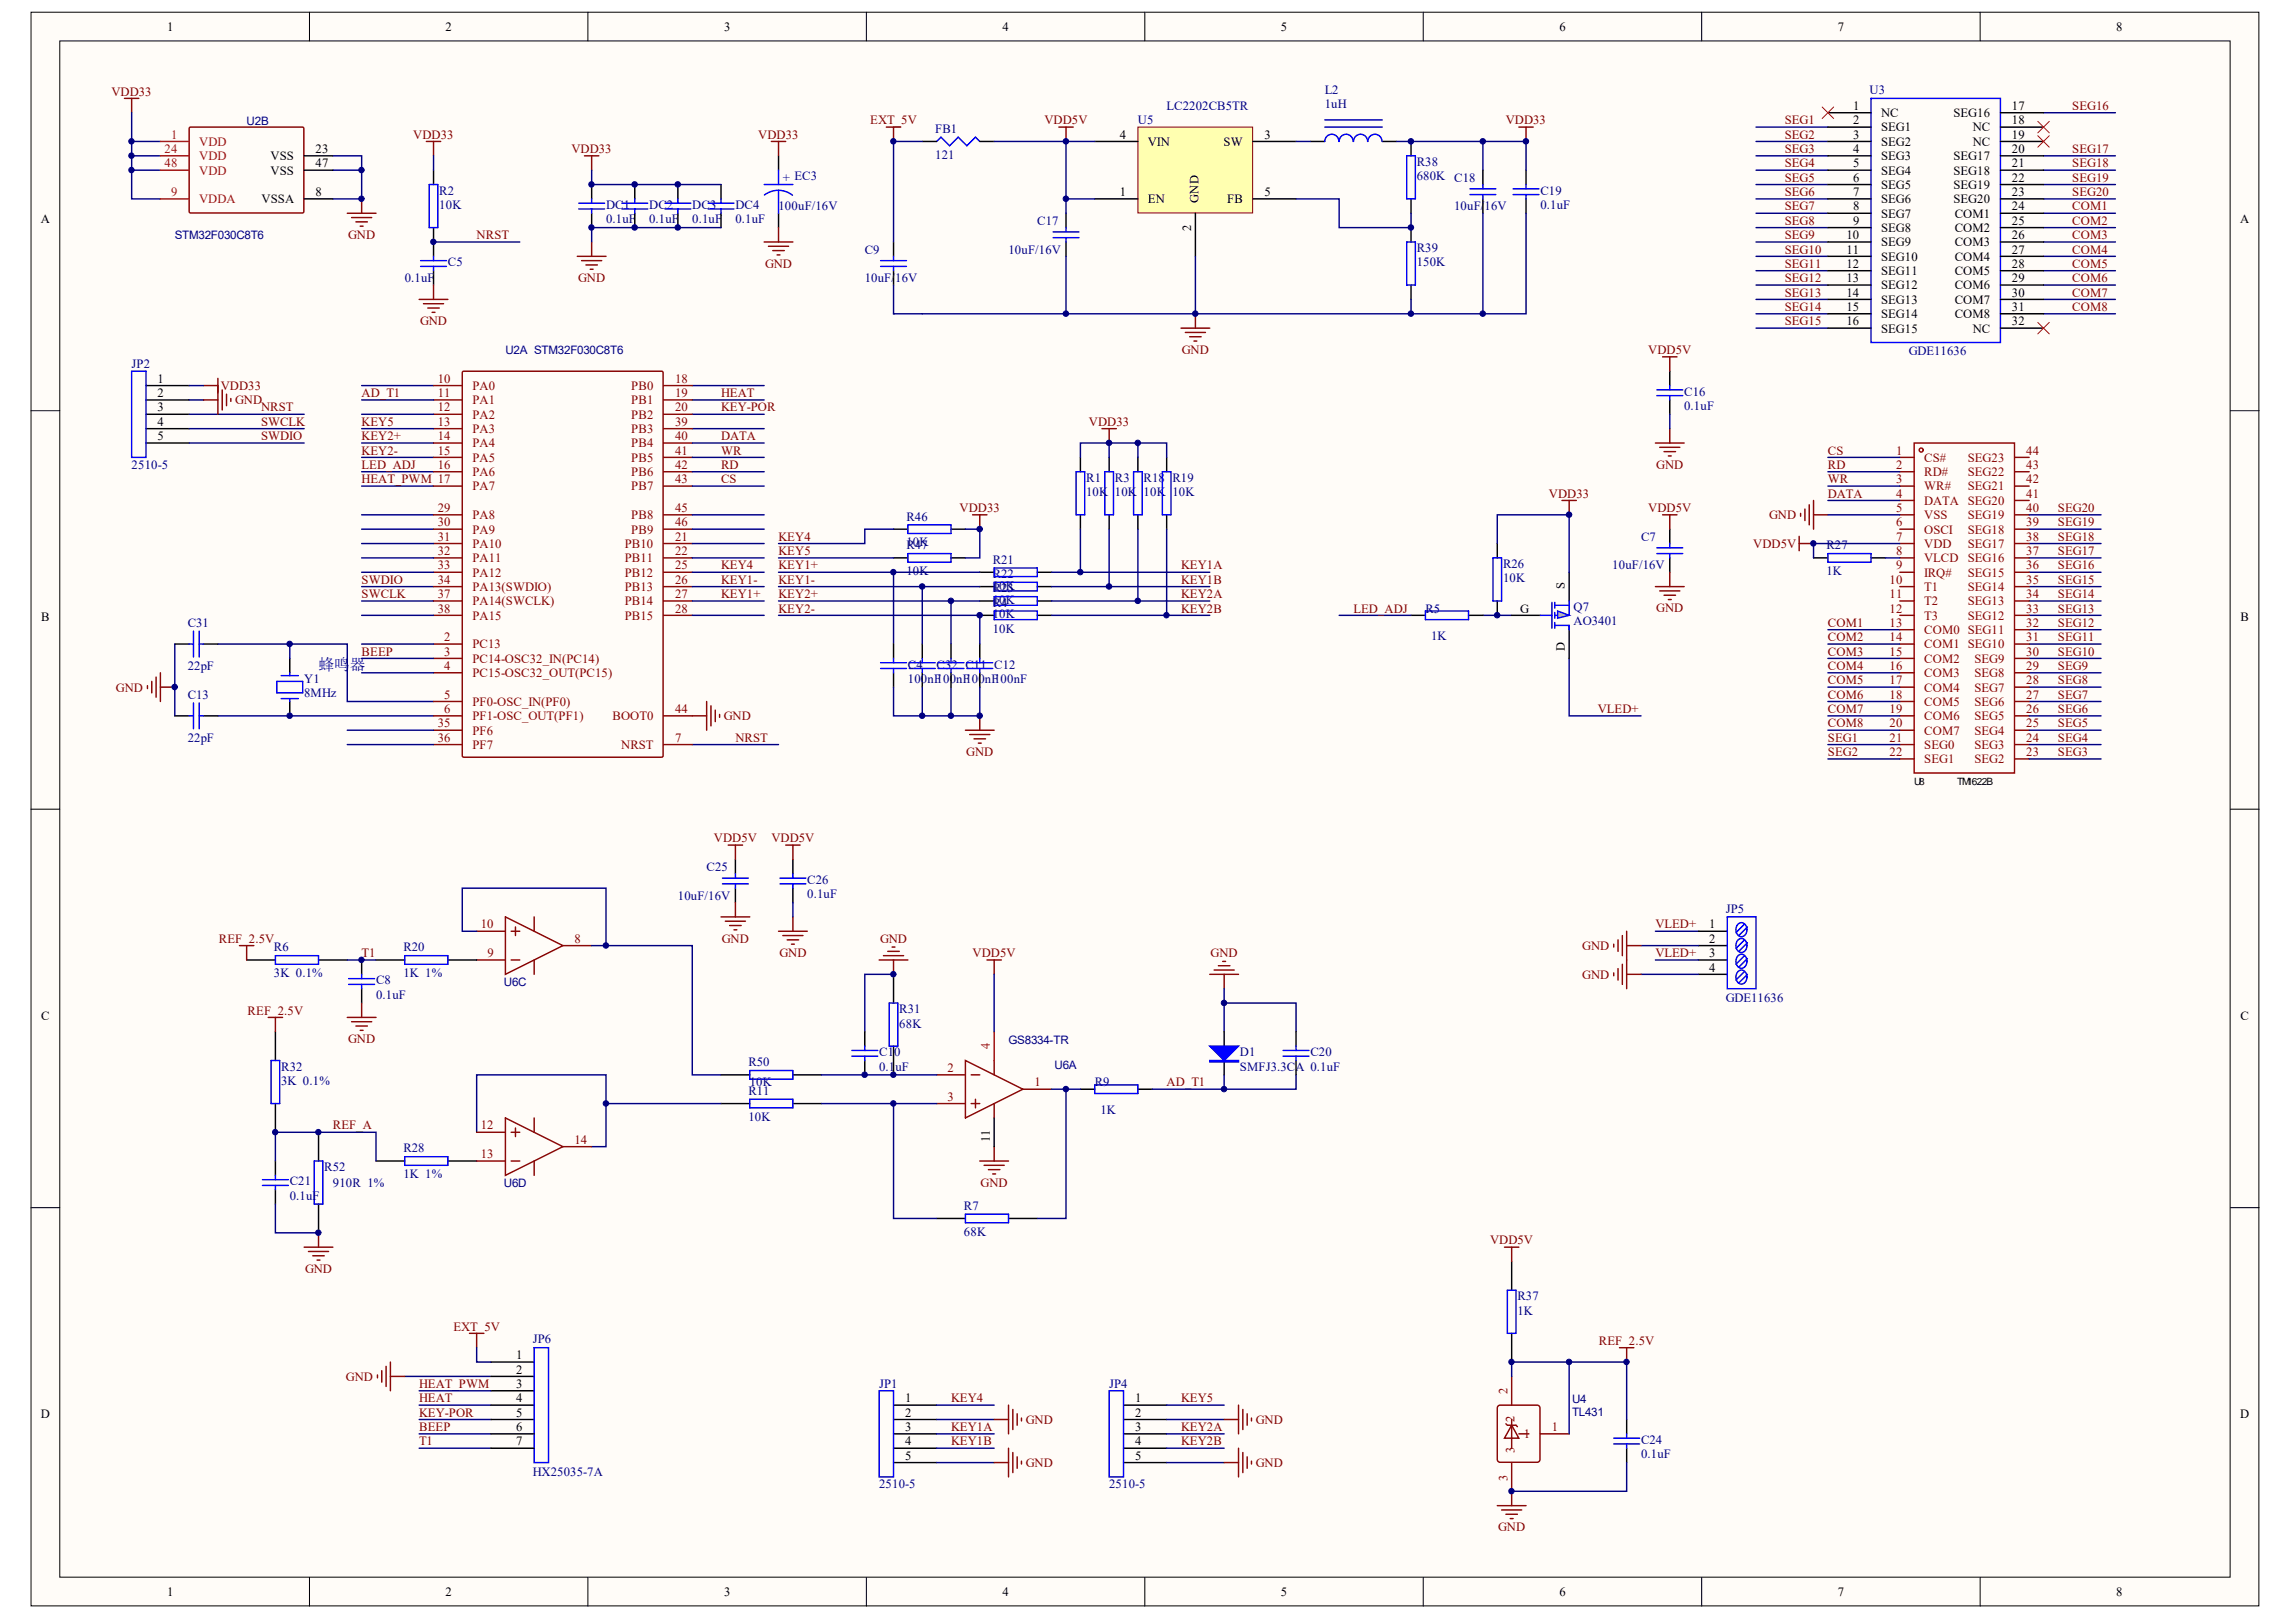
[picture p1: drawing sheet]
<svg xmlns="http://www.w3.org/2000/svg" width="297mm" height="210mm" viewBox="0 0 297 210" stroke-linecap="round" stroke-linejoin="round" font-family="sans-serif">
<defs><g id="words">
<text font-size="2" fill="#000080" x="41.2" y="86.8">蜂鸣器</text>
<g font-size="1.6">
<text x="21.6" y="4">1</text>
<text x="57.6" y="4">2</text>
<text x="93.7" y="4">3</text>
<text x="129.7" y="4">4</text>
<text x="165.7" y="4">5</text>
<text x="201.7" y="4">6</text>
<text x="237.8" y="4">7</text>
<text x="273.8" y="4">8</text>
<text x="144.9" y="17.9">4</text>
<text x="163.6" y="17.9">3</text>
<text x="239.7" y="16.1">2</text>
<text x="239.7" y="17.9">3</text>
<text x="239.7" y="14.2">1</text>
<text x="243.4" y="17">SEG1</text>
<text x="243.4" y="15.2">NC</text>
<text x="252.7" y="15.2">SEG16</text>
<text x="255.2" y="17">NC</text>
<text x="260.3" y="14.2">17</text>
<text x="260.3" y="16.1">18</text>
<text x="260.3" y="17.9">19</text>
<text x="35" y="20.7">VSS</text>
<text x="35" y="22.6">VSS</text>
<text x="40.8" y="19.8">23</text>
<text x="40.8" y="21.7">47</text>
<text x="148.5" y="18.9">VIN</text>
<text x="158.3" y="18.9">SW</text>
<text x="239.7" y="19.8">4</text>
<text x="239.7" y="21.7">5</text>
<text x="239.7" y="23.5">6</text>
<text x="243.4" y="18.9">SEG2</text>
<text x="243.4" y="20.7">SEG3</text>
<text x="243.4" y="22.6">SEG4</text>
<text x="252.7" y="20.7">SEG17</text>
<text x="252.7" y="22.6">SEG18</text>
<text x="255.2" y="18.9">NC</text>
<text x="260.3" y="19.8">20</text>
<text x="260.3" y="21.7">21</text>
<text x="260.3" y="23.5">22</text>
<text x="5.3" y="28.8">A</text>
<text x="33.8" y="26.3">VSSA</text>
<text x="40.8" y="25.4">8</text>
<text x="144.9" y="25.4">1</text>
<text x="148.5" y="26.3">EN</text>
<text x="154.1" y="29.9" transform="rotate(-90 154.1 29.9)">2</text>
<text x="155" y="26.3" transform="rotate(-90 155 26.3)">GND</text>
<text x="158.8" y="26.3">FB</text>
<text x="163.6" y="25.4">5</text>
<text x="239.7" y="25.4">7</text>
<text x="239.7" y="27.2">8</text>
<text x="239.7" y="29.1">9</text>
<text x="243.4" y="24.4">SEG5</text>
<text x="243.4" y="26.3">SEG6</text>
<text x="243.4" y="28.2">SEG7</text>
<text x="252.7" y="24.4">SEG19</text>
<text x="252.7" y="26.3">SEG20</text>
<text x="252.9" y="28.2">COM1</text>
<text x="260.3" y="25.4">23</text>
<text x="260.3" y="27.2">24</text>
<text x="260.3" y="29.1">25</text>
<text x="289.8" y="28.8">A</text>
<text x="238.9" y="31">10</text>
<text x="238.9" y="32.8">11</text>
<text x="238.9" y="34.7">12</text>
<text x="243.4" y="30">SEG8</text>
<text x="243.4" y="31.9">SEG9</text>
<text x="243.4" y="33.7">SEG10</text>
<text x="243.4" y="35.6">SEG11</text>
<text x="252.9" y="30">COM2</text>
<text x="252.9" y="31.9">COM3</text>
<text x="252.9" y="33.7">COM4</text>
<text x="252.9" y="35.6">COM5</text>
<text x="260.3" y="31">26</text>
<text x="260.3" y="32.8">27</text>
<text x="260.3" y="34.7">28</text>
<text x="238.9" y="36.5">13</text>
<text x="238.9" y="38.4">14</text>
<text x="238.9" y="40.2">15</text>
<text x="243.4" y="37.5">SEG12</text>
<text x="243.4" y="39.3">SEG13</text>
<text x="243.4" y="41.2">SEG14</text>
<text x="252.9" y="37.5">COM6</text>
<text x="252.9" y="39.3">COM7</text>
<text x="252.9" y="41.2">COM8</text>
<text x="260.3" y="36.5">29</text>
<text x="260.3" y="38.4">30</text>
<text x="260.3" y="40.2">31</text>
<text x="238.9" y="42.1">16</text>
<text x="243.4" y="43">SEG15</text>
<text x="255.2" y="43">NC</text>
<text x="260.3" y="42.1">32</text>
<text x="20.4" y="49.5">1</text>
<text x="20.4" y="51.4">2</text>
<text x="20.4" y="53.3">3</text>
<text x="20.4" y="55.1">4</text>
<text x="20.4" y="57">5</text>
<text x="202.5" y="76.3" transform="rotate(-90 202.5 76.3)">S</text>
<text x="5.3" y="80.4">B</text>
<text x="196.7" y="79.3">G</text>
<text x="289.9" y="80.4">B</text>
<text x="202.5" y="84.2" transform="rotate(-90 202.5 84.2)">D</text>
<text x="221.1" y="120.1">1</text>
<text x="221.1" y="122">2</text>
<text x="221.1" y="123.9">3</text>
<text x="221.1" y="125.7">4</text>
<text x="5.3" y="132">C</text>
<text x="289.9" y="132">C</text>
<text x="128.1" y="147.8" transform="rotate(-90 128.1 147.8)">11</text>
<text x="66.8" y="175.9">1</text>
<text x="66.8" y="177.8">2</text>
<text x="66.8" y="179.6">3</text>
<text x="5.3" y="183.5">D</text>
<text x="66.8" y="181.5">4</text>
<text x="66.8" y="183.3">5</text>
<text x="66.8" y="185.2">6</text>
<text x="117.1" y="181.5">1</text>
<text x="117.1" y="183.3">2</text>
<text x="117.1" y="185.2">3</text>
<text x="146.8" y="181.5">1</text>
<text x="146.8" y="183.3">2</text>
<text x="146.8" y="185.2">3</text>
<text x="289.8" y="183.5">D</text>
<text x="66.8" y="187">7</text>
<text x="117.1" y="187">4</text>
<text x="117.1" y="188.9">5</text>
<text x="146.8" y="187">4</text>
<text x="146.8" y="188.9">5</text>
<text x="21.6" y="206.5">1</text>
<text x="57.6" y="206.5">2</text>
<text x="93.7" y="206.5">3</text>
<text x="129.7" y="206.5">4</text>
<text x="165.7" y="206.5">5</text>
<text x="201.7" y="206.5">6</text>
<text x="237.8" y="206.5">7</text>
<text x="273.8" y="206.5">8</text>
</g>
<g font-size="1.6" fill="#800000">
<text x="14.4" y="12.4">VDD33</text>
<text x="53.5" y="17.9">VDD33</text>
<text x="98.1" y="17.9">VDD33</text>
<text x="112.6" y="16.1">EXT_5V</text>
<text x="135.1" y="16.1">VDD5V</text>
<text x="194.8" y="16.1">VDD33</text>
<text x="230.9" y="16.1">SEG1</text>
<text x="230.9" y="17.9">SEG2</text>
<text x="268.1" y="14.2">SEG16</text>
<text x="73.9" y="19.8">VDD33</text>
<text x="230.9" y="19.8">SEG3</text>
<text x="230.9" y="21.7">SEG4</text>
<text x="230.9" y="23.5">SEG5</text>
<text x="268.1" y="19.8">SEG17</text>
<text x="268.1" y="21.7">SEG18</text>
<text x="268.1" y="23.5">SEG19</text>
<text x="230.9" y="25.4">SEG6</text>
<text x="230.9" y="27.2">SEG7</text>
<text x="230.9" y="29.1">SEG8</text>
<text x="268.1" y="25.4">SEG20</text>
<text x="268.1" y="29.1">COM2</text>
<text x="268.1" y="27.2">COM1</text>
<text x="45" y="30.9">GND</text>
<text x="61.7" y="31">NRST</text>
<text x="99" y="34.6">GND</text>
<text x="230.9" y="31">SEG9</text>
<text x="230.9" y="32.8">SEG10</text>
<text x="230.9" y="34.7">SEG11</text>
<text x="268.1" y="31">COM3</text>
<text x="268.1" y="32.8">COM4</text>
<text x="268.1" y="34.7">COM5</text>
<text x="74.8" y="36.5">GND</text>
<text x="230.9" y="36.5">SEG12</text>
<text x="230.9" y="38.4">SEG13</text>
<text x="230.9" y="40.2">SEG14</text>
<text x="268.1" y="36.5">COM6</text>
<text x="268.1" y="38.4">COM7</text>
<text x="268.1" y="40.2">COM8</text>
<text x="54.3" y="42.1">GND</text>
<text x="152.9" y="45.8">GND</text>
<text x="213.2" y="45.8">VDD5V</text>
<text x="230.9" y="42.1">SEG15</text>
<text x="28.6" y="50.5">VDD33</text>
<text x="30.4" y="52.3">GND</text>
<text x="33.8" y="53.3">NRST</text>
<text x="46.8" y="51.4">AD_T1</text>
<text x="93.3" y="51.4">HEAT</text>
<text x="93.3" y="53.3">KEY-POR</text>
<text x="33.8" y="55.1">SWCLK</text>
<text x="33.8" y="57">SWDIO</text>
<text x="46.8" y="57">KEY2+</text>
<text x="46.8" y="58.8">KEY2-</text>
<text x="46.8" y="55.1">KEY5</text>
<text x="93.3" y="58.8">WR</text>
<text x="93.3" y="57">DATA</text>
<text x="140.9" y="55.1">VDD33</text>
<text x="236.5" y="58.8">CS</text>
<text x="46.8" y="60.7">LED_ADJ</text>
<text x="46.8" y="62.5">HEAT_PWM 17</text>
<text x="93.3" y="60.7">RD</text>
<text x="93.3" y="62.5">CS</text>
<text x="200.4" y="64.4">VDD33</text>
<text x="214.3" y="60.6">GND</text>
<text x="236.5" y="60.7">RD</text>
<text x="236.5" y="62.5">WR</text>
<text x="236.5" y="64.4">DATA</text>
<text x="100.7" y="70">KEY4</text>
<text x="100.7" y="71.8">KEY5</text>
<text x="124.1" y="66.3">VDD33</text>
<text x="213.2" y="66.3">VDD5V</text>
<text x="226.8" y="70.9">VDD5V</text>
<text x="228.9" y="67.2">GND</text>
<text x="266.2" y="71.8">SEG17</text>
<text x="266.2" y="70">SEG18</text>
<text x="266.2" y="68.1">SEG19</text>
<text x="266.2" y="66.3">SEG20</text>
<text x="46.8" y="77.4">SWCLK</text>
<text x="46.8" y="75.5">SWDIO</text>
<text x="93.3" y="77.4">KEY1+</text>
<text x="93.3" y="75.5">KEY1-</text>
<text x="93.3" y="73.7">KEY4</text>
<text x="100.7" y="73.7">KEY1+</text>
<text x="100.7" y="75.5">KEY1-</text>
<text x="100.7" y="77.4">KEY2+</text>
<text x="152.8" y="73.7">KEY1A</text>
<text x="152.8" y="75.5">KEY1B</text>
<text x="152.8" y="77.4">KEY2A</text>
<text x="266.2" y="77.4">SEG14</text>
<text x="266.2" y="75.5">SEG15</text>
<text x="266.2" y="73.7">SEG16</text>
<text x="100.7" y="79.3">KEY2-</text>
<text x="152.8" y="79.3">KEY2B</text>
<text x="175.1" y="79.3">LED_ADJ</text>
<text x="214.3" y="79.2">GND</text>
<text x="236.5" y="81.1">COM1</text>
<text x="236.5" y="83">COM2</text>
<text x="266.2" y="83">SEG11</text>
<text x="266.2" y="81.1">SEG12</text>
<text x="266.2" y="79.3">SEG13</text>
<text x="15" y="89.5">GND</text>
<text x="46.8" y="84.8">BEEP</text>
<text x="236.5" y="84.8">COM3</text>
<text x="236.5" y="86.7">COM4</text>
<text x="236.5" y="88.6">COM5</text>
<text x="266.2" y="88.6">SEG8</text>
<text x="266.2" y="86.7">SEG9</text>
<text x="266.2" y="84.8">SEG10</text>
<text x="93.7" y="93.2">GND</text>
<text x="95.1" y="96">NRST</text>
<text x="206.7" y="92.3">VLED+</text>
<text x="236.5" y="90.4">COM6</text>
<text x="236.5" y="92.3">COM7</text>
<text x="236.5" y="94.1">COM8</text>
<text x="236.5" y="96">SEG1</text>
<text x="266.2" y="90.4">SEG7</text>
<text x="266.2" y="96">SEG4</text>
<text x="266.2" y="94.1">SEG5</text>
<text x="266.2" y="92.3">SEG6</text>
<text x="125" y="97.8">GND</text>
<text x="236.5" y="97.8">SEG2</text>
<text x="266.2" y="97.8">SEG3</text>
<text x="92.4" y="109">VDD5V</text>
<text x="99.8" y="109">VDD5V</text>
<text x="28.3" y="122">REF_2.5V</text>
<text x="46.8" y="123.9">T1</text>
<text x="93.4" y="122">GND</text>
<text x="100.8" y="123.8">GND</text>
<text x="113.8" y="122">GND</text>
<text x="125.8" y="123.9">VDD5V</text>
<text x="156.6" y="123.9">GND</text>
<text x="204.7" y="122.9">GND</text>
<text x="214.2" y="120.1">VLED+</text>
<text x="214.2" y="123.9">VLED+</text>
<text x="32" y="131.3">REF_2.5V</text>
<text x="204.7" y="126.7">GND</text>
<text x="45" y="135">GND</text>
<text x="150.9" y="140.6">AD_T1</text>
<text x="43.1" y="146.2">REF_A</text>
<text x="126.9" y="153.6">GND</text>
<text x="192.8" y="161">VDD5V</text>
<text x="39.5" y="164.7">GND</text>
<text x="58.7" y="172.2">EXT_5V</text>
<text x="44.8" y="178.7">GND</text>
<text x="54.2" y="179.6">HEAT_PWM</text>
<text x="206.9" y="174">REF_2.5V</text>
<text x="54.2" y="185.2">BEEP</text>
<text x="54.2" y="181.5">HEAT</text>
<text x="54.2" y="183.3">KEY-POR</text>
<text x="123" y="181.5">KEY4</text>
<text x="123" y="185.2">KEY1A</text>
<text x="132.7" y="184.3">GND</text>
<text x="152.8" y="181.5">KEY5</text>
<text x="152.8" y="185.2">KEY2A</text>
<text x="162.5" y="184.3">GND</text>
<text x="54.2" y="187">T1</text>
<text x="123" y="187">KEY1B</text>
<text x="132.7" y="189.8">GND</text>
<text x="152.8" y="187">KEY2B</text>
<text x="162.5" y="189.8">GND</text>
<text x="193.8" y="198.2">GND</text>
</g>
<g font-size="1.6" fill="#f00">
<text x="22.1" y="17.9">1</text>
<text x="21.3" y="19.8">24</text>
<text x="21.3" y="21.7">48</text>
<text x="25.8" y="18.9">VDD</text>
<text x="25.8" y="20.7">VDD</text>
<text x="25.8" y="22.6">VDD</text>
<text x="22.1" y="25.4">9</text>
<text x="25.8" y="26.3">VDDA</text>
<text x="128.1" y="135.8" transform="rotate(-90 128.1 135.8)">4</text>
</g>
<g font-size="1.6" fill="#000080">
<text x="121" y="17.2">FB1</text>
<text x="147.2" y="16.1">U5</text>
<text x="150.9" y="14.2">LC2202CB5TR</text>
<text x="171.4" y="12.2">L2</text>
<text x="171.4" y="14">1uH</text>
<text x="241.9" y="12.2">U3</text>
<text x="101.3" y="23.5">+ EC3</text>
<text x="121" y="20.5">121</text>
<text x="183.3" y="21.5">R38</text>
<text x="183.3" y="23.3">680K C18</text>
<text x="56.8" y="25.2">R2</text>
<text x="56.8" y="27">10K</text>
<text x="78.4" y="27">DC1</text>
<text x="78.4" y="28.9">0.1uF</text>
<text x="84" y="27">DC2</text>
<text x="84" y="28.9">0.1uF</text>
<text x="89.6" y="27">DC3</text>
<text x="89.6" y="28.9">0.1uF</text>
<text x="95.1" y="27">DC4</text>
<text x="95.1" y="28.9">0.1uF</text>
<text x="100.7" y="27.2">100uF/16V</text>
<text x="134.2" y="29.1">C17</text>
<text x="188.1" y="27.2">10uF/16V</text>
<text x="199.3" y="25.2">C19</text>
<text x="199.3" y="27">0.1uF</text>
<text x="57.9" y="34.5">C5</text>
<text x="111.9" y="32.8">C9</text>
<text x="130.5" y="32.8">10uF/16V</text>
<text x="183.3" y="32.6">R39</text>
<text x="183.3" y="34.5">150K</text>
<text x="52.4" y="36.5">0.1uF</text>
<text x="111.9" y="36.5">10uF/16V</text>
<text x="17" y="47.7">JP2</text>
<text x="246.9" y="46">GDE11636</text>
<text x="217.9" y="51.2">C16</text>
<text x="217.9" y="53.1">0.1uF</text>
<text x="17" y="60.7">2510-5</text>
<text x="140.5" y="62.4">R1</text>
<text x="140.5" y="64.2">10K</text>
<text x="144.2" y="62.4">R3</text>
<text x="144.2" y="64.2">10K</text>
<text x="148" y="62.4">R18</text>
<text x="148" y="64.2">10K</text>
<text x="151.7" y="62.4">R19</text>
<text x="151.7" y="64.2">10K</text>
<text x="117.3" y="67.4">R46</text>
<text x="117.3" y="70.7">10K</text>
<text x="117.3" y="71.1">R47</text>
<text x="212.3" y="70">C7</text>
<text x="236.3" y="71.1">R27</text>
<text x="117.3" y="74.4">10K</text>
<text x="128.4" y="74.8">R22</text>
<text x="128.4" y="76.7">R23</text>
<text x="128.4" y="72.9">R21</text>
<text x="128.4" y="76.3">10K</text>
<text x="194.5" y="73.5">R26</text>
<text x="194.5" y="75.4">10K</text>
<text x="208.6" y="73.7">10uF/16V</text>
<text x="236.3" y="74.4">1K</text>
<text x="24.3" y="81.1">C31</text>
<text x="128.4" y="78.2">10K</text>
<text x="128.4" y="80">10K</text>
<text x="128.4" y="78.5">R4</text>
<text x="128.4" y="81.9">10K</text>
<text x="184.4" y="79.3">R5</text>
<text x="185.2" y="82.8">1K</text>
<text x="203.6" y="79.1">Q7</text>
<text x="203.6" y="80.9">AO3401</text>
<text x="24.3" y="86.7">22pF</text>
<text x="39.3" y="88.4">Y1</text>
<text x="117.5" y="86.5">C4</text>
<text x="117.5" y="88.4">100nF100nF100nF100nF</text>
<text x="121.2" y="86.5">C32 C11 C12</text>
<text x="24.3" y="90.4">C13</text>
<text x="24.3" y="96">22pF</text>
<text x="39.3" y="90.2">8MHz</text>
<text x="91.4" y="112.7">C25</text>
<text x="87.7" y="116.4">10uF/16V</text>
<text x="104.4" y="114.4">C26</text>
<text x="104.4" y="116.2">0.1uF</text>
<text x="223.3" y="118.1">JP5</text>
<text x="35.4" y="123.1">R6</text>
<text x="52.2" y="123.1">R20</text>
<text x="35.4" y="126.5">3K 0.1%</text>
<text x="48.6" y="127.4">C8</text>
<text x="48.6" y="129.3">0.1uF</text>
<text x="52.2" y="126.5">1K 1%</text>
<text x="116.3" y="131.1">R31</text>
<text x="223.3" y="129.6">GDE11636</text>
<text x="96.8" y="138">R50</text>
<text x="113.7" y="136.7">C1</text>
<text x="115.7" y="136.7">0</text>
<text x="116.3" y="133">68K</text>
<text x="160.4" y="136.7">D1</text>
<text x="169.5" y="136.7">C20</text>
<text x="36.4" y="138.5">R32</text>
<text x="36.4" y="140.4">3K 0.1%</text>
<text x="96.8" y="141.7">R11</text>
<text x="97" y="140.6">10K</text>
<text x="113.7" y="138.5">0.1</text>
<text x="115.9" y="138.5">uF</text>
<text x="141.6" y="140.6">R9</text>
<text x="160.4" y="138.5">SMFJ3.3CA 0.1uF</text>
<text x="52.2" y="149.1">R28</text>
<text x="96.8" y="145.1">10K</text>
<text x="142.4" y="144.1">1K</text>
<text x="37.5" y="153.4">C21</text>
<text x="37.5" y="155.3">0.1uF</text>
<text x="42" y="151.6">R52</text>
<text x="43.1" y="153.6">910R 1%</text>
<text x="52.2" y="152.5">1K 1%</text>
<text x="124.7" y="156.6">R7</text>
<text x="124.7" y="159.9">68K</text>
<text x="68.9" y="173.9">JP6</text>
<text x="196.3" y="168.3">R37</text>
<text x="196.3" y="170.1">1K</text>
<text x="113.7" y="179.6">JP1</text>
<text x="143.5" y="179.6">JP4</text>
<text x="68.9" y="191">HX25035-7A</text>
<text x="212.3" y="186.9">C24</text>
<text x="212.3" y="188.7">0.1uF</text>
<text x="113.7" y="192.6">2510-5</text>
<text x="143.5" y="192.6">2510-5</text>
</g>
<g font-size="1.6" fill="#800">
<text x="56.6" y="49.5">10</text>
<text x="56.6" y="51.4">11</text>
<text x="56.6" y="53.3">12</text>
<text x="61.1" y="50.5">PA0</text>
<text x="61.1" y="52.3">PA1</text>
<text x="81.7" y="50.5">PB0</text>
<text x="81.7" y="52.3">PB1</text>
<text x="87.3" y="49.5">18</text>
<text x="87.3" y="51.4">19</text>
<text x="87.3" y="53.3">20</text>
<text x="56.6" y="55.1">13</text>
<text x="56.6" y="57">14</text>
<text x="56.6" y="58.8">15</text>
<text x="61.1" y="54.2">PA2</text>
<text x="61.1" y="56">PA3</text>
<text x="61.1" y="57.9">PA4</text>
<text x="61.1" y="59.8">PA5</text>
<text x="81.7" y="54.2">PB2</text>
<text x="81.7" y="56">PB3</text>
<text x="81.7" y="57.9">PB4</text>
<text x="81.7" y="59.8">PB5</text>
<text x="87.3" y="55.1">39</text>
<text x="87.3" y="57">40</text>
<text x="87.3" y="58.8">41</text>
<text x="245.3" y="58.8">1</text>
<text x="248.9" y="59.8">CS#</text>
<text x="254.6" y="59.8">SEG23</text>
<text x="262.1" y="58.8">44</text>
<text x="56.6" y="60.7">16</text>
<text x="61.1" y="61.6">PA6</text>
<text x="61.1" y="63.5">PA7</text>
<text x="81.7" y="61.6">PB6</text>
<text x="81.7" y="63.5">PB7</text>
<text x="87.3" y="60.7">42</text>
<text x="87.3" y="62.5">43</text>
<text x="245.3" y="60.7">2</text>
<text x="245.3" y="62.5">3</text>
<text x="245.3" y="64.4">4</text>
<text x="248.9" y="61.6">RD#</text>
<text x="248.9" y="63.5">WR#</text>
<text x="248.9" y="65.3">DATA SEG20</text>
<text x="254.6" y="63.5">SEG21</text>
<text x="254.6" y="61.6">SEG22</text>
<text x="262.1" y="64.4">41</text>
<text x="262.1" y="62.5">42</text>
<text x="262.1" y="60.7">43</text>
<text x="56.6" y="66.3">29</text>
<text x="56.6" y="68.1">30</text>
<text x="56.6" y="70">31</text>
<text x="56.6" y="71.8">32</text>
<text x="61.1" y="67.2">PA8</text>
<text x="61.1" y="69">PA9</text>
<text x="61.1" y="70.9">PA10</text>
<text x="80.8" y="70.9">PB10</text>
<text x="81.7" y="67.2">PB8</text>
<text x="81.7" y="69">PB9</text>
<text x="87.3" y="66.3">45</text>
<text x="87.3" y="68.1">46</text>
<text x="87.3" y="70">21</text>
<text x="87.3" y="71.8">22</text>
<text x="245.3" y="66.3">5</text>
<text x="245.3" y="68.1">6</text>
<text x="245.3" y="70">7</text>
<text x="245.3" y="71.8">8</text>
<text x="248.9" y="67.2">VSS</text>
<text x="248.9" y="69">OSCI</text>
<text x="248.9" y="70.9">VDD</text>
<text x="254.6" y="70.9">SEG17</text>
<text x="254.6" y="69">SEG18</text>
<text x="254.6" y="67.2">SEG19</text>
<text x="262.1" y="71.8">37</text>
<text x="262.1" y="70">38</text>
<text x="262.1" y="68.1">39</text>
<text x="262.1" y="66.3">40</text>
<text x="56.6" y="73.7">33</text>
<text x="56.6" y="75.5">34</text>
<text x="56.6" y="77.4">37</text>
<text x="61.1" y="72.8">PA11</text>
<text x="61.1" y="74.6">PA12</text>
<text x="61.1" y="76.5">PA13(SWDIO)</text>
<text x="80.8" y="72.8">PB11</text>
<text x="80.8" y="74.6">PB12</text>
<text x="80.8" y="76.5">PB13</text>
<text x="87.3" y="73.7">25</text>
<text x="87.3" y="75.5">26</text>
<text x="87.3" y="77.4">27</text>
<text x="244.5" y="75.5">10</text>
<text x="244.5" y="77.4">11</text>
<text x="245.3" y="73.7">9</text>
<text x="248.9" y="72.8">VLCD</text>
<text x="248.9" y="74.6">IRQ#</text>
<text x="248.9" y="76.5">T1</text>
<text x="254.6" y="76.5">SEG14</text>
<text x="254.6" y="74.6">SEG15</text>
<text x="254.6" y="72.8">SEG16</text>
<text x="262.1" y="77.4">34</text>
<text x="262.1" y="75.5">35</text>
<text x="262.1" y="73.7">36</text>
<text x="56.6" y="79.3">38</text>
<text x="57.5" y="83">2</text>
<text x="61.1" y="78.3">PA14(SWCLK)</text>
<text x="61.1" y="80.2">PA15</text>
<text x="61.1" y="83.9">PC13</text>
<text x="80.8" y="78.3">PB14</text>
<text x="80.8" y="80.2">PB15</text>
<text x="87.3" y="79.3">28</text>
<text x="244.5" y="79.3">12</text>
<text x="244.5" y="81.1">13</text>
<text x="244.5" y="83">14</text>
<text x="248.9" y="78.3">T2</text>
<text x="248.9" y="80.2">T3</text>
<text x="248.9" y="82.1">COM0 SEG11</text>
<text x="248.9" y="83.9">COM1 SEG10</text>
<text x="254.6" y="80.2">SEG12</text>
<text x="254.6" y="78.3">SEG13</text>
<text x="262.1" y="83">31</text>
<text x="262.1" y="81.1">32</text>
<text x="262.1" y="79.3">33</text>
<text x="57.5" y="84.8">3</text>
<text x="57.5" y="86.7">4</text>
<text x="61.1" y="85.8">PC14-OSC32_IN(PC14)</text>
<text x="61.1" y="87.6">PC15-OSC32_OUT(PC15)</text>
<text x="244.5" y="84.8">15</text>
<text x="244.5" y="86.7">16</text>
<text x="244.5" y="88.6">17</text>
<text x="248.9" y="85.8">COM2</text>
<text x="248.9" y="87.6">COM3</text>
<text x="248.9" y="89.5">COM4</text>
<text x="255.4" y="89.5">SEG7</text>
<text x="255.4" y="87.6">SEG8</text>
<text x="255.4" y="85.8">SEG9</text>
<text x="262.1" y="88.6">28</text>
<text x="262.1" y="86.7">29</text>
<text x="262.1" y="84.8">30</text>
<text x="56.6" y="94.1">35</text>
<text x="56.6" y="96">36</text>
<text x="57.5" y="90.4">5</text>
<text x="57.5" y="92.3">6</text>
<text x="61.1" y="91.3">PF0-OSC_IN(PF0)</text>
<text x="61.1" y="93.2">PF1-OSC_OUT(PF1)</text>
<text x="61.1" y="95.1">PF6</text>
<text x="79.3" y="93.2">BOOT0</text>
<text x="87.3" y="92.3">44</text>
<text x="87.3" y="96">7</text>
<text x="244.5" y="90.4">18</text>
<text x="244.5" y="92.3">19</text>
<text x="244.5" y="94.1">20</text>
<text x="244.5" y="96">21</text>
<text x="248.9" y="91.3">COM5</text>
<text x="248.9" y="93.2">COM6</text>
<text x="248.9" y="95.1">COM7</text>
<text x="255.4" y="95.1">SEG4</text>
<text x="255.4" y="93.2">SEG5</text>
<text x="255.4" y="91.3">SEG6</text>
<text x="262.1" y="96">24</text>
<text x="262.1" y="94.1">25</text>
<text x="262.1" y="92.3">26</text>
<text x="262.1" y="90.4">27</text>
<text x="61.1" y="96.9">PF7</text>
<text x="80.4" y="96.9">NRST</text>
<text x="244.5" y="97.8">22</text>
<text x="248.9" y="96.9">SEG0</text>
<text x="248.9" y="98.8">SEG1</text>
<text x="255.4" y="98.8">SEG2</text>
<text x="255.4" y="96.9">SEG3</text>
<text x="262.1" y="97.8">23</text>
<text x="62.2" y="120.1">10</text>
<text x="63.1" y="123.9">9</text>
<text x="74.3" y="122">8</text>
<text x="122.6" y="138.7">2</text>
<text x="122.6" y="142.4">3</text>
<text x="133.8" y="140.6">1</text>
<text x="62.2" y="146.2">12</text>
<text x="62.2" y="149.9">13</text>
<text x="74.3" y="148">14</text>
<text x="195" y="180.4" transform="rotate(-90 195 180.4)">2</text>
<text x="195.9" y="184" transform="rotate(-90 195.9 184)">2</text>
<text x="200.8" y="185.2">1</text>
<text x="195" y="191.6" transform="rotate(-90 195 191.6)">3</text>
<text x="195.9" y="188" transform="rotate(-90 195.9 188)">3</text>
<text x="197.1" y="186.1">1</text>
</g>
<g font-size="1.5" fill="#000080">
<text x="31.9" y="16.1">U2B</text>
<text x="22.6" y="31">STM32F030C8T6</text>
<text x="65.4" y="45.9">U2A STM32F030C8T6</text>
<text x="65.2" y="127.6">U6C</text>
<text x="130.5" y="135.1">GS8334-TR</text>
<text x="136.4" y="138.4">U6A</text>
<text x="65.2" y="153.6">U6D</text>
<text x="203.4" y="181.5">U4</text>
<text x="203.4" y="183.2">TL431</text>
</g>
<g font-size="1.3">
<text x="247.6" y="101.6">U8</text>
<text x="253.2" y="101.6">TM1622B</text>
</g>
</g></defs>
<g fill="#fffcf8" stroke="#000" stroke-width=".13">
<path d="M4 1.6h288.2v206.2h-288.2z"/>
<path d="M7.7 5.3h280.8v198.8h-280.8z"/>
</g>
<g fill="none" stroke="#000" stroke-width=".13">
<path d="M40 1.6v3.7M76.1 1.6v3.7M112.1 1.6v3.7M148.1 1.6v3.7M184.1 1.6v3.7M220.2 1.6v3.7M256.2 1.6v3.7M4 53.1h3.7M288.6 53.1h3.7M4 104.7h3.7M288.6 104.7h3.7M4 156.3h3.7"/>
<path d="M288.6 156.3h3.7M40 204.1v3.8M76.1 204.1v3.8M112.1 204.1v3.8M148.1 204.1v3.8M184.1 204.1v3.8M220.2 204.1v3.8M256.2 204.1v3.8"/>
</g>
<g fill="none" stroke="#000080" stroke-width=".19">
<path d="M17 14.6v11.1h3.8M17 18.3h3.8M17 22h3.8M17 20.2h3.8M43.1 22h3.7M56.1 20.2v1.8M56.1 31.3h11.1M24.5 51.8h1.8M24.5 49.9h1.8M24.5 53.6h14.8M24.5 55.5h14.8M24.5 57.3h14.8"/>
<path d="M46.8 51.8h9.3M46.8 49.9h9.3M46.8 53.6h9.3M46.8 55.5h9.3M46.8 57.3h9.3M46.8 59.2h9.3M89.6 51.8h9.3M89.6 49.9h9.3M89.6 53.6h9.3M89.6 55.5h9.3M89.6 57.3h9.3M89.6 59.2h9.3"/>
<path d="M46.8 79.6h9.3M46.8 77.8h9.3M46.8 75.9h9.3M46.8 74.1h9.3M46.8 72.2h9.3M46.8 70.3h9.3M46.8 68.5h9.3M46.8 61h9.3M46.8 62.9h9.3M46.8 66.6h9.3M89.6 68.5h9.3M89.6 61h9.3"/>
<path d="M89.6 62.9h9.3M89.6 66.6h9.3M173.2 79.6h9.3M191.8 79.6h3.8M262.5 79.6h9.3M262.5 77.8h9.3M262.5 75.9h9.3M262.5 74.1h9.3M262.5 72.2h9.3M262.5 70.3h9.3M262.5 68.5h9.3M22.6 83.3v9.3"/>
<path d="M28.2 83.3h16.7v7.5h11.2M28.2 92.6h27.9M37.5 83.3v1.9M44.9 96.4h11.2M44.9 94.5h11.2M46.8 87.1h9.3M89.6 96.4h11.1M203 85.2v7.4h9.3M236.5 81.5h9.3M262.5 81.5h9.3M262.5 90.8h9.3M262.5 88.9h9.3"/>
<path d="M262.5 87.1h9.3M262.5 85.2h9.3M262.5 83.3h9.3M214.2 120.5h5.5"/>
</g>
<g fill="none" stroke="#800000" stroke-width=".19">
<path d="M16.1 12.7h1.9M17 12.7v1.9M55.2 18.3h1.8M56.1 18.3v1.9M99.8 18.3h1.8M100.7 18.3v1.9M44.9 27.6h3.7M45.5 28.2h2.6M46 28.7h1.5M46.6 29.3h.4M46.8 25.7v1.9M54.2 38.7h3.7"/>
<path d="M54.8 39.3h2.6M55.3 39.9h1.5M56.1 36.9v1.8M74.7 33.2h3.7M75.2 33.7h2.6M75.6 20.2h1.9M75.8 34.3h1.5M76.4 34.8h.3M76.5 20.2v1.8M76.5 31.3v1.9M98.9 31.3h3.7M99.4 31.9h2.6"/>
<path d="M100 32.4h1.5M100.5 33h.4M100.7 29.5v1.8M26.3 49.9h1.9M26.3 51.8h1.9M28.2 49v4.6M28.7 50.5v2.6M29.3 51v1.5M29.9 51.6v.3M55.9 40.4h.4M202.1 64.8h1.8M203 64.8v1.8"/>
<path d="M214.2 75.9h3.7M214.7 76.5h2.6M215.1 66.6h1.9M215.3 77h1.5M215.8 77.6h.4M216 66.6v1.9M216 74.1v1.8M232.9 66.4v.4M233.5 65.9v1.5M234.1 65.3v2.6M234.6 64.8v3.7M234.6 66.6h1.9"/>
<path d="M19.1 88.7v.4M19.6 88.2v1.5M20.2 87.6v2.6M20.8 87.1v3.7M20.8 88.9h1.8M89.6 92.6h1.8M91.4 90.8v3.7M92 91.3v2.6M92.5 91.9v1.5M93.1 92.5v.3"/>
</g>
<g fill="none" stroke="#000" stroke-width=".19">
<path d="M39.3 20.2h3.8M39.3 22h3.8M39.3 25.7h3.8M56.1 22v1.9M56.1 29.5v3.7M56.1 35v1.9M76.5 23.9v1.8M76.5 27.6v1.9M82.1 23.9v1.8M82.1 27.6v1.9M87.7 23.9v1.8M87.7 27.6v1.9"/>
<path d="M93.3 23.9v1.8M93.3 27.6v1.9M100.7 20.2v1.8M100.7 27.6v1.9M18.9 49.9h5.6M18.9 51.8h5.6M18.9 53.6h5.6M18.9 55.5h5.6M18.9 57.3h5.6M182.5 79.6h1.9M190 79.6h1.8M193.7 70.3v1.9"/>
<path d="M193.7 77.8v1.8M195.6 79.6h3.7M203 74.1v3.7M216 68.5v1.8M216 72.2v1.9M22.6 83.3h1.9M22.6 92.6h1.9M26.3 83.3h1.9M26.3 92.6h1.9M37.5 85.2v1.9M37.5 90.8v1.8M203 81.5v3.7"/>
</g>
<g fill="none" stroke="#00f" stroke-width=".19">
<path d="M54.4 34.5h3.4M54.4 33.7h3.4M55.5 23.9h1.1v5.6h-1.1zM56.1 33.2v.5M56.1 34.5v.5M74.9 27h3.3M74.9 26.3h3.3M76.5 25.7v.6M76.5 27v.6M80.4 27h3.4M80.4 26.3h3.4M82.1 25.7v.6"/>
<path d="M82.1 27v.6M86 27h3.4M86 26.3h3.4M87.7 25.7v.6M87.7 27v.6M91.6 27h3.4M91.6 26.3h3.4M93.3 25.7v.6M93.3 27v.6M98.9 23.9h3.7M100.7 24.6a2.94 2.94 0 0 1 1.8 .7M100.7 24.6a2.94 2.94 0 0 0-1.8 .6"/>
<path d="M100.7 22v1.9M100.7 24.6v3M17 48h1.9v11.2h-1.9zM184.4 79.1h5.6v1.1h-5.6zM193.1 72.2h1.2v5.6h-1.2zM199.3 79.6h1.5M200.8 78v3.3M201.1 78.3h1.9M201.1 78v.7M201.1 79.3v.7M203 77.8v1.8h-1.9M214.4 71.6h3.3"/>
<path d="M214.4 70.9h3.3M216 70.3v.6M216 71.6v.6M24.5 83.3h.5M24.5 92.6h.5M25 81.7v3.3M25 91v3.3M25.8 83.3h.5M25.8 81.7v3.3M25.8 91v3.3M25.8 92.6h.5M35.8 88.2h3.4v1.5h-3.4z"/>
<path d="M36.4 87.4h2.2M36.4 90.4h2.2M37.5 87.1v.3M37.5 90.4v.4M201.1 80.9h1.9v.6M201.1 80.6v.7"/>
</g>
<g fill="none" stroke="#800" stroke-width=".19">
<path d="M24.5 16.5h14.8v11h-14.8zM56.1 49.9h3.7M56.1 51.8h3.7M56.1 53.6h3.7M56.1 55.5h3.7M56.1 57.3h3.7M56.1 59.2h3.7M59.9 48.1h25.8v49.8h-25.8zM85.8 49.9h3.8M85.8 51.8h3.8M85.8 53.6h3.8M85.8 55.5h3.8"/>
<path d="M85.8 57.3h3.8M85.8 59.2h3.8M56.1 61h3.7M56.1 62.9h3.7M56.1 66.6h3.7M56.1 68.5h3.7M56.1 70.3h3.7M56.1 72.2h3.7M56.1 74.1h3.7M56.1 75.9h3.7M56.1 77.8h3.7M56.1 79.6h3.7"/>
<path d="M85.8 61h3.8M85.8 62.9h3.8M85.8 66.6h3.8M85.8 68.5h3.8M85.8 70.3h3.8M85.8 72.2h3.8M85.8 74.1h3.8M85.8 75.9h3.8M85.8 77.8h3.8M85.8 79.6h3.8M56.1 83.3h3.7M56.1 85.2h3.7"/>
<path d="M56.1 87.1h3.7M56.1 92.6h3.7M56.1 96.4h3.7M56.1 90.8h3.7M56.1 94.5h3.7M85.8 92.6h3.8M85.8 96.4h3.8"/>
</g>
<path d="M20.8 18.3h3.7M20.8 20.2h3.7M20.8 22h3.7M20.8 25.7h3.7" fill="none" stroke="#f00" stroke-width=".19"/>
<path d="M201.5 79.1l1.5 .5-1.5 .4z" fill="#c0c0c0" stroke="#00f" stroke-width=".19"/>
<path d="M119.3 18.3h1.9M126.8 18.3h1.8M169.5 18.3h1.9M178.8 18.3h1.9M115.6 31.3v1.9M115.6 35v1.9M137.9 27.6v1.9M137.9 31.3v1.9M191.8 22v1.9M191.8 25.7v1.9M197.4 22v1.9M197.4 25.7v1.9" fill="none" stroke="#000" stroke-width=".19"/>
<g fill="none" stroke="#00f" stroke-width=".19">
<path d="M121.2 18.3l.5-.6 1.2 1.2 1.1-1.2 1.1 1.2 1.1-1.2 .6 .6M171.4 16.4h7.4M171.4 15.5h7.4M173.2 18.3a.91 .91 0 0 0-.9-.9 .91 .91 0 0 0-.9 .9M175.1 18.3a.9 .9 0 0 0-.9-.9 .9 .9 0 0 0-.9 .9M176.9 18.3a.91 .91 0 0 0-.9-.9 .91 .91 0 0 0-.9 .9M178.8 18.3a.91 .91 0 0 0-.9-.9 .91 .91 0 0 0-.9 .9M113.9 34.5h3.4M113.9 33.7h3.4M115.6 33.2v.5M115.6 34.5v.5M136.2 30.8h3.4"/>
<path d="M136.2 30h3.4M137.9 29.5v.5M137.9 30.8v.5M190.2 25.2h3.3M190.2 24.4h3.3M191.8 23.9v.5M191.8 25.2v.5M195.8 25.2h3.3M195.8 24.4h3.3M197.4 23.9v.5M197.4 25.2v.5"/>
</g>
<path d="M114.7 16.4h1.8M115.6 16.4v1.9M196.5 16.4h1.9M197.4 16.4v1.9" fill="none" stroke="#800000" stroke-width=".19"/>
<path d="M115.6 40.6h.1" fill="none" stroke="#000080" stroke-width=".19"/>
<path d="M147.2 16.4h14.9v11.2h-14.9z" fill="#ffffb0" stroke="#800000" stroke-width=".13"/>
<g fill="none" stroke="#000" stroke-width=".19">
<path d="M141.6 18.3h5.6M162.1 18.3h5.6M182.5 18.3v1.9M236.5 18.3h5.6M236.5 16.4h5.6M236.5 14.6h5.6M258.8 18.3h5.6M258.8 16.4h5.6M258.8 14.6h5.6M141.6 25.7h5.6M154.7 27.6v5.6M162.1 25.7h5.6"/>
<path d="M182.5 25.7v1.9M182.5 29.5v1.8M182.5 36.9v1.8M236.5 25.7h5.6M236.5 20.2h5.6M236.5 22h5.6M236.5 23.9h5.6M236.5 27.6h5.6M236.5 29.5h5.6M236.5 31.3h5.6M236.5 33.2h5.6M236.5 35h5.6"/>
<path d="M236.5 36.9h5.6M236.5 38.7h5.6M258.8 25.7h5.6M258.8 20.2h5.6M258.8 22h5.6M258.8 23.9h5.6M258.8 27.6h5.6M258.8 29.5h5.6M258.8 31.3h5.6M258.8 33.2h5.6M258.8 35h5.6M258.8 36.9h5.6"/>
<path d="M258.8 38.7h5.6M139.8 59.2v1.8M143.5 59.2v1.8M147.2 59.2v1.8M150.9 59.2v1.8M216 48v1.9M216 51.8v1.8M236.5 40.6h5.6M236.5 42.5h5.6M258.8 40.6h5.6M258.8 42.5h5.6M115.6 68.5h1.9"/>
<path d="M115.6 72.2h1.9M123 68.5h1.9M123 72.2h1.9M126.8 75.9h1.8M126.8 77.8h1.8M126.8 79.6h1.8M126.8 74.1h1.8M134.2 75.9h1.9M134.2 77.8h1.9M134.2 79.6h1.9M134.2 74.1h1.9M139.8 66.6v1.9"/>
<path d="M143.5 66.6v1.9M147.2 66.6v1.9M150.9 66.6v1.9M234.6 72.2h1.9M242.1 72.2h1.8M115.6 83.3v1.9M115.6 87.1v1.8M119.3 83.3v1.9M119.3 87.1v1.8M123 83.3v1.9M123 87.1v1.8M126.8 83.3v1.9"/>
<path d="M126.8 87.1v1.8M95.1 111.2v1.9M95.1 114.9v1.9M102.6 111.2v1.9M102.6 114.9v1.9M31.9 124.2h3.7M35.6 133.5v3.7M41.2 124.2h3.7M46.8 124.2v1.9M46.8 127.9v1.9M48.6 124.2h3.8M57.9 124.2h3.8"/>
<path d="M93.3 139.1h3.7M102.6 139.1h3.7M111.9 133.5v1.9M111.9 137.2v1.9M115.6 126.1v3.7M115.6 135.4v3.7M158.4 133.5v1.9M158.4 137.2v1.9M167.7 133.5v1.9M167.7 137.2v1.9M219.7 124.2h3.8M219.7 120.5h3.8"/>
<path d="M219.7 122.4h3.8M219.7 126.1h3.8M35.6 142.8v3.7M35.6 150.2v1.9M35.6 154v1.8M41.2 146.5v3.7M41.2 155.8v3.7M48.6 150.2h3.8M57.9 150.2h3.8M93.3 142.8h3.7M102.6 142.8h3.7M121.2 157.7h3.7"/>
<path d="M128.6 144.7v3.7M130.5 157.7h3.7M139.8 141h1.8M147.2 141h1.9M63.5 176.3h5.6M63.5 178.1h5.6M63.5 180h5.6M195.6 163.3v3.7M195.6 172.5v3.8M63.5 181.8h5.6M63.5 183.7h5.6M63.5 185.6h5.6"/>
<path d="M63.5 187.4h5.6M115.6 181.8h5.6M115.6 183.7h5.6M115.6 185.6h5.6M115.6 187.4h5.6M115.6 189.3h5.6M145.4 181.8h5.5M145.4 183.7h5.5M145.4 185.6h5.5M145.4 187.4h5.5M145.4 189.3h5.5M210.4 183.7v1.9"/>
<path d="M210.4 187.4v1.9"/>
</g>
<g fill="none" stroke="#800000" stroke-width=".19">
<path d="M137 16.4h1.8M137.9 16.4v1.9M142.6 55.5h1.8M143.5 55.5v1.8M152.8 42.5h3.7M153.4 43h2.6M153.9 43.6h1.5M154.5 44.1h.3M154.7 40.6v1.9M214.2 57.3h3.7M214.7 57.9h2.6M215.1 46.2h1.9"/>
<path d="M215.3 58.4h1.5M215.8 59h.4M216 46.2v1.8M216 55.5v1.8M125.8 66.6h1.9M126.8 66.6v1.9M232.8 69.4v1.9M232.8 70.3h1.8M124.9 94.5h3.7M125.5 95.1h2.6M126 95.6h1.5M126.6 96.2h.3"/>
<path d="M126.8 92.6v1.9M93.3 118.7h3.7M93.8 119.2h2.6M94.2 109.4h1.9M94.4 119.8h1.5M95.1 109.4v1.8M95.1 116.8v1.9M101.6 109.4h1.9M102.6 109.4v1.8M102.6 118.7v1.8M31 122.4h1.8M31.9 122.4v1.8"/>
<path d="M34.7 131.7h1.9M35.6 131.7v1.8M44.9 131.7h3.7M45.5 132.2h2.6M46 132.8h1.5M46.6 133.3h.4M46.8 129.8v1.9M95 120.3h.3M100.7 120.5h3.7M101.3 121.1h2.6M101.8 121.6h1.5M102.4 122.2h.4"/>
<path d="M113.7 124.2h3.8M114.3 123.7h2.6M114.9 123.1h1.4M115.4 122.6h.4M115.6 124.2v1.9M127.7 124.2h1.8M128.6 124.2v1.9M156.5 126.1h3.7M157.1 125.5h2.6M157.6 125h1.5M158.2 124.4h.4M158.4 126.1v1.8"/>
<path d="M208.8 122.2v.4M208.8 125.9v.4M209.3 121.6v1.5M209.3 125.3v1.5M209.9 121.1v2.6M209.9 124.8v2.6M210.4 126.1h1.9M210.4 122.4h1.9M210.4 120.5v7.4M41.2 159.5v1.9M126.8 150.2h3.7M127.3 150.8h2.6"/>
<path d="M127.9 151.4h1.5M128.4 151.9h.4M128.6 148.4v1.8M39.3 161.4h3.8M39.9 162h2.6M40.5 162.5h1.5M41 163.1h.4M48.8 177.9v.4M49.4 177.4v1.5M49.9 176.8v2.6M50.5 176.3v3.7M50.5 178.1h1.9"/>
<path d="M60.7 172.5h1.9M61.7 172.5v1.9M194.6 161.4h1.9M195.6 161.4v1.9M209.5 174.4h1.9M210.4 174.4v1.9M128.6 183.7h1.9M128.6 189.3h1.9M130.5 181.8v3.8M130.5 187.4v3.7M131 182.4v2.6M131 188v2.6"/>
<path d="M131.6 183v1.4M131.6 188.5v1.5M132.1 183.5v.4M132.1 189.1v.4M158.4 183.7h1.8M158.4 189.3h1.8M160.2 181.8v3.8M160.2 187.4v3.7M160.8 182.4v2.6M160.8 188v2.6M161.3 183v1.4M161.3 188.5v1.5"/>
<path d="M161.9 183.5v.4M161.9 189.1v.4M193.7 194.8h3.7M194.3 195.4h2.6M194.8 196h1.5M195.4 196.5h.4M195.6 193v1.8"/>
</g>
<g fill="none" stroke="#000080" stroke-width=".19">
<path d="M119.3 18.3h-3.7v13M128.6 18.3h13M137.9 18.3v9.3M167.7 18.3h1.8M180.7 18.3h16.7v3.7M191.8 18.3v3.7M227.2 18.3h9.3M227.2 16.4h9.3M264.4 14.6h9.3M43.1 20.2h3.7v5.5h-3.7M76.5 22v1.9h16.8M93.3 29.5h-16.8v1.8"/>
<path d="M115.6 36.9v3.7h66.9M137.9 33.2v7.4M137.9 25.7h3.7M154.7 33.2v7.4M167.7 25.7h5.5v3.8h9.3v-1.9M182.5 38.7v1.9M191.8 27.6v13M197.4 27.6v13h-14.9M227.2 25.7h9.3M227.2 29.5h9.3M227.2 27.6h9.3M227.2 23.9h9.3"/>
<path d="M227.2 22h9.3M227.2 20.2h9.3M227.2 38.7h9.3M227.2 36.9h9.3M227.2 35h9.3M227.2 33.2h9.3M227.2 31.3h9.3M264.4 25.7h9.3M264.4 29.5h9.3M264.4 27.6h9.3M264.4 23.9h9.3M264.4 22h9.3"/>
<path d="M264.4 20.2h9.3M264.4 38.7h9.3M264.4 36.9h9.3M264.4 35h9.3M264.4 33.2h9.3M264.4 31.3h9.3M139.8 59.2v-1.9h11.1v1.9M143.5 57.3v1.9M147.2 57.3v1.9M216 53.6v1.9M227.2 40.6h9.3M227.2 42.5h9.3"/>
<path d="M236.5 59.2h9.3M264.4 40.6h9.3M89.6 74.1h9.3M89.6 75.9h9.3M89.6 77.8h9.3M89.6 79.6h9.3M89.6 72.2h9.3M89.6 70.3h9.3M100.7 74.1h26.1M100.7 75.9h26.1M100.7 77.8h26.1M100.7 79.6h26.1v3.7"/>
<path d="M100.7 72.2h14.9M115.6 68.5h-3.7v1.8h-11.2M115.6 74.1v9.2M119.3 75.9v7.4M123 77.8v5.5M124.9 68.5h1.9v3.7h-1.9M136.1 74.1h20.4M136.1 75.9h20.4M136.1 77.8h20.4M136.1 79.6h20.4M139.8 68.5v5.6M143.5 68.5v7.4"/>
<path d="M147.2 68.5v9.3M150.9 68.5v11.1M193.7 70.3v-3.7h9.3v7.5M236.5 61h9.3M236.5 62.9h9.3M236.5 64.8h9.3M236.5 66.6h9.3M243.9 72.2h1.9M245.8 70.3h-11.2v1.9M262.5 66.6h9.3M46.8 83.3h9.3M46.8 85.2h9.3"/>
<path d="M115.6 88.9v3.7h11.2v-3.7M119.3 88.9v3.7M123 88.9v3.7M236.5 83.3h9.3M236.5 85.2h9.3M236.5 87.1h9.3M236.5 88.9h9.3M236.5 90.8h9.3M236.5 92.6h9.3M236.5 94.5h9.3M236.5 96.4h9.3M236.5 98.2h9.3"/>
<path d="M262.5 92.6h9.3M262.5 94.5h9.3M262.5 96.4h9.3M262.5 98.2h9.3M102.6 116.8v1.9M44.9 124.2h3.7M61.7 120.5h-1.9v-5.6h18.6v7.5M76.5 122.4h13.1v16.7h3.7M106.3 139.1h14.9M115.6 126.1h-3.7v7.4M128.6 126.1v7.4M158.4 139.1v1.9h9.3v-1.9"/>
<path d="M158.4 129.8h9.3v3.7M158.4 127.9v5.6M212.3 122.4h7.4M212.3 126.1h7.4M214.2 124.2h5.5M35.6 155.8v3.7h5.6M35.6 150.2v-3.7h13v3.7M78.4 142.8v5.6h-1.9M78.4 142.8v-3.7h-16.7v7.4M78.4 142.8h14.9M106.3 142.8h14.9M115.6 142.8v14.9h5.6"/>
<path d="M136.1 141h3.7M137.9 141v16.7h-3.7M149.1 141h9.3M52.4 178.1h11.1M54.2 180h9.3M61.7 174.4v1.9h1.8M195.6 178.1v-1.8h14.8v7.4M203 176.3v9.3M54.2 181.8h9.3M54.2 183.7h9.3M54.2 185.6h9.3M54.2 187.4h9.3"/>
<path d="M121.2 181.8h7.4M121.2 183.7h7.4M121.2 185.6h7.4M121.2 187.4h7.4M121.2 189.3h7.4M150.9 181.8h7.5M150.9 183.7h7.5M150.9 185.6h7.5M150.9 187.4h7.5M150.9 189.3h7.5M210.4 189.3v3.7h-14.8"/>
</g>
<g fill="none" stroke="#00f" stroke-width=".19">
<path d="M242.1 12.7h16.7v31.6h-16.7zM182 20.2h1.1v5.5h-1.1zM182 31.3h1.1v5.6h-1.1zM214.4 51.2h3.3M214.4 50.5h3.3M216 49.9v.6M216 51.2v.6M117.5 67.9h5.5v1.1h-5.5zM117.5 71.6h5.5v1.2h-5.5zM128.6 73.5h5.6v1.1h-5.6zM128.6 75.4h5.6v1.1h-5.6zM128.6 77.2h5.6v1.1h-5.6z"/>
<path d="M128.6 79.1h5.6v1.1h-5.6zM139.2 61h1.1v5.6h-1.1zM142.9 61h1.2v5.6h-1.2zM146.7 61h1.1v5.6h-1.1zM150.4 61h1.1v5.6h-1.1zM236.5 71.6h5.6v1.2h-5.6zM113.9 86.5h3.4M113.9 85.8h3.4M115.6 85.2v.6M115.6 86.5v.6M117.6 86.5h3.4M117.6 85.8h3.4"/>
<path d="M119.3 85.2v.6M119.3 86.5v.6M121.4 86.5h3.3M121.4 85.8h3.3M123 85.2v.6M123 86.5v.6M125.1 86.5h3.3M125.1 85.8h3.3M126.8 85.2v.6M126.8 86.5v.6M93.5 114.4h3.3M93.5 113.6h3.3"/>
<path d="M95.1 113.1v.5M95.1 114.4v.5M100.9 114.4h3.4M100.9 113.6h3.4M102.6 113.1v.5M102.6 114.4v.5M223.5 118.7h3.7v9.2h-3.7zM224.8 119.7a.71 .71 0 0 1 .9-.2 .71 .71 0 0 1 .3 .8 .74 .74 0 0 1-.7 .9 .74 .74 0 0 1-.7-.9zM225.7 119.6l-1.1 1.1M226.1 120l-1.1 1.1M35.1 137.2h1.1v5.6h-1.1zM35.6 123.7h5.6v1.1h-5.6z"/>
<path d="M45.1 127.4h3.4M45.1 126.6h3.4M46.8 126.1v.5M46.8 127.4v.5M52.4 123.7h5.5v1.1h-5.5zM97 138.5h5.6v1.2h-5.6zM110.2 135.9h3.4M110.2 136.7h3.4M111.9 135.4v.5M111.9 136.7v.5M115 129.8h1.2v5.6h-1.2zM166 135.9h3.3"/>
<path d="M166 136.7h3.3M167.7 135.4v.5M167.7 136.7v.5M224.8 121.7a.71 .71 0 0 1 .9-.1 .71 .71 0 0 1 .3 .8 .74 .74 0 0 1-.7 .9 .74 .74 0 0 1-.7-.9zM224.8 123.8a.71 .71 0 0 1 .9-.2 .71 .71 0 0 1 .3 .8 .74 .74 0 0 1-.7 .9 .74 .74 0 0 1-.7-.9zM224.8 125.8a.71 .71 0 0 1 .9-.2 .71 .71 0 0 1 .3 .8 .74 .74 0 0 1-.7 1 .74 .74 0 0 1-.7-1zM225.7 121.6l-1.1 1.1M225.7 123.7l-1.1 1.1M225.7 125.7l-1.1 1.1M226.1 122l-1.1 1.1M226.1 124l-1.1 1.2M226.1 126.1l-1.1 1.1"/>
<path d="M34 153.4h3.3M34 152.7h3.3M35.6 152.1v.6M35.6 153.4v.6M40.7 150.2h1.1v5.6h-1.1zM52.4 149.7h5.5v1.1h-5.5zM97 142.3h5.6v1.1h-5.6zM124.9 157.1h5.6v1.1h-5.6zM141.6 140.4h5.6v1.1h-5.6zM69.1 174.4h1.9v14.9h-1.9zM113.7 180h1.9v11.1h-1.9zM143.5 180h1.9v11.1h-1.9z"/>
<path d="M195 167h1.1v5.5h-1.1zM208.8 186.9h3.3M208.8 186.1h3.3M210.4 185.6v.5M210.4 186.9v.5"/>
</g>
<g fill="#00f" stroke="#00f" stroke-width=".19">
<path d="M156.5 135.4h3.7l-1.8 1.8z"/>
<path d="M156.5 137.2h3.7v.2h-3.7z" fill-rule="evenodd"/>
</g>
<g fill="none" stroke="#800" stroke-width=".19">
<path d="M245.8 59.2h1.8M260.7 59.2h1.8M245.8 61h1.8M245.8 62.9h1.8M245.8 64.8h1.8M245.8 66.6h1.8M245.8 68.5h1.8M245.8 70.3h1.8M245.8 72.2h1.8M245.8 74.1h1.8M245.8 75.9h1.8M245.8 77.8h1.8"/>
<path d="M245.8 79.6h1.8M260.7 61h1.8M260.7 62.9h1.8M260.7 64.8h1.8M260.7 66.6h1.8M260.7 68.5h1.8M260.7 70.3h1.8M260.7 72.2h1.8M260.7 74.1h1.8M260.7 75.9h1.8M260.7 77.8h1.8M260.7 79.6h1.8"/>
<path d="M245.8 81.5h1.8M245.8 83.3h1.8M245.8 85.2h1.8M245.8 87.1h1.8M245.8 88.9h1.8M245.8 90.8h1.8M245.8 92.6h1.8M245.8 94.5h1.8M245.8 96.4h1.8M245.8 98.2h1.8M260.7 81.5h1.8M260.7 83.3h1.8"/>
<path d="M260.7 85.2h1.8M260.7 87.1h1.8M260.7 88.9h1.8M260.7 90.8h1.8M260.7 92.6h1.8M260.7 94.5h1.8M260.7 96.4h1.8M260.7 98.2h1.8M65.4 118.7l7.4 3.7-7.4 3.7zM66.7 120v1.1M69.1 118.7v1.8M61.7 124.2h3.7"/>
<path d="M61.7 120.5h3.7M66.1 124.2h1.1M66.1 120.5h1.1M69.1 124.2v1.9M72.8 122.4h3.7M121.2 139.1h3.7M124.9 137.2l7.4 3.8-7.4 3.7zM125.6 139.1h1.2M128.6 137.2v1.9M61.7 150.2h3.7M61.7 146.5h3.7M65.4 144.7l7.4 3.7-7.4 3.7z"/>
<path d="M66.1 150.2h1.1M66.1 146.5h1.1M66.7 146v1.1M69.1 144.7v1.8M69.1 150.2v1.9M72.8 148.4h3.7M121.2 142.8h3.7M125.6 142.8h1.2M126.2 142.3v1.1M128.6 142.8v1.9M132.3 141h3.8M195.6 178.1v3.7"/>
<path d="M193.8 182l.3-.2h4.8l.3 .2v6.9l-.2 .3h-4.9l-.3-.1zM194.8 184.3l.2 .1h1.1l.2 .2M195.6 184.4l.9 1.7h-1.9zM195.6 183.7v3.7M195.6 189.3v3.7M196.5 185.6h1.3M199.3 185.6h3.7"/>
</g>
<path d="M128.6 133.5v3.7" fill="none" stroke="#f00" stroke-width=".19"/>
<path d="M235.7 13.8l1.5 1.5M237.2 13.8l-1.5 1.5M263.6 15.7l1.5 1.5M263.6 17.6l1.5 1.4M265.1 15.7l-1.5 1.5M265.1 17.6l-1.5 1.4M263.6 41.7l1.5 1.5M265.1 41.7l-1.5 1.5" fill="none" stroke="#f00" stroke-width=".13"/>
<g fill="none" stroke="#a00000" stroke-width=".19">
<path d="M247.6 57.3h13v42.7h-13z"/>
<circle cx="248.6" cy="58.2" r=".26"/>
</g>
<g fill="#000080" stroke="#000080" stroke-width=".13">
<circle cx="17" cy="22" r=".35"/>
<circle cx="17" cy="20.1" r=".35"/>
<circle cx="17" cy="18.3" r=".35"/>
<circle cx="22.6" cy="88.9" r=".35"/>
<circle cx="35.6" cy="146.5" r=".35"/>
<circle cx="37.5" cy="92.6" r=".35"/>
<circle cx="37.5" cy="83.3" r=".35"/>
<circle cx="41.2" cy="159.5" r=".35"/>
<circle cx="41.2" cy="146.5" r=".35"/>
<circle cx="46.8" cy="124.2" r=".35"/>
<circle cx="46.8" cy="25.7" r=".35"/>
<circle cx="46.8" cy="22" r=".35"/>
<circle cx="56.1" cy="31.3" r=".35"/>
<circle cx="76.5" cy="29.4" r=".35"/>
<circle cx="76.5" cy="23.9" r=".35"/>
<circle cx="78.4" cy="142.8" r=".35"/>
<circle cx="78.4" cy="122.4" r=".35"/>
<circle cx="82.1" cy="29.4" r=".35"/>
<circle cx="82.1" cy="23.9" r=".35"/>
<circle cx="87.7" cy="29.4" r=".35"/>
<circle cx="87.7" cy="23.9" r=".35"/>
<circle cx="111.9" cy="139.1" r=".35"/>
<circle cx="115.6" cy="142.8" r=".35"/>
<circle cx="115.6" cy="139.1" r=".35"/>
<circle cx="115.6" cy="126.1" r=".35"/>
<circle cx="115.6" cy="74" r=".35"/>
<circle cx="115.6" cy="18.3" r=".35"/>
<circle cx="119.3" cy="92.6" r=".35"/>
<circle cx="119.3" cy="75.9" r=".35"/>
<circle cx="123" cy="92.6" r=".35"/>
<circle cx="123" cy="77.8" r=".35"/>
<circle cx="126.7" cy="92.6" r=".35"/>
<circle cx="126.7" cy="79.6" r=".35"/>
<circle cx="126.7" cy="68.5" r=".35"/>
<circle cx="137.9" cy="140.9" r=".35"/>
<circle cx="137.9" cy="40.6" r=".35"/>
<circle cx="137.9" cy="25.7" r=".35"/>
<circle cx="137.9" cy="18.3" r=".35"/>
<circle cx="139.8" cy="74" r=".35"/>
<circle cx="143.5" cy="75.9" r=".35"/>
<circle cx="143.5" cy="57.3" r=".35"/>
<circle cx="147.2" cy="77.8" r=".35"/>
<circle cx="147.2" cy="57.3" r=".35"/>
<circle cx="150.9" cy="79.6" r=".35"/>
<circle cx="154.6" cy="40.6" r=".35"/>
<circle cx="158.4" cy="140.9" r=".35"/>
<circle cx="158.4" cy="129.8" r=".35"/>
<circle cx="182.5" cy="40.6" r=".35"/>
<circle cx="182.5" cy="29.4" r=".35"/>
<circle cx="182.5" cy="18.3" r=".35"/>
<circle cx="191.8" cy="40.6" r=".35"/>
<circle cx="191.8" cy="18.3" r=".35"/>
<circle cx="193.7" cy="79.6" r=".35"/>
<circle cx="195.5" cy="193" r=".35"/>
<circle cx="195.5" cy="176.2" r=".35"/>
<circle cx="197.4" cy="18.3" r=".35"/>
<circle cx="203" cy="176.2" r=".35"/>
<circle cx="203" cy="66.6" r=".35"/>
<circle cx="210.4" cy="176.2" r=".35"/>
<circle cx="234.6" cy="70.3" r=".35"/>
</g>
<use href="#words"/>
</svg>
